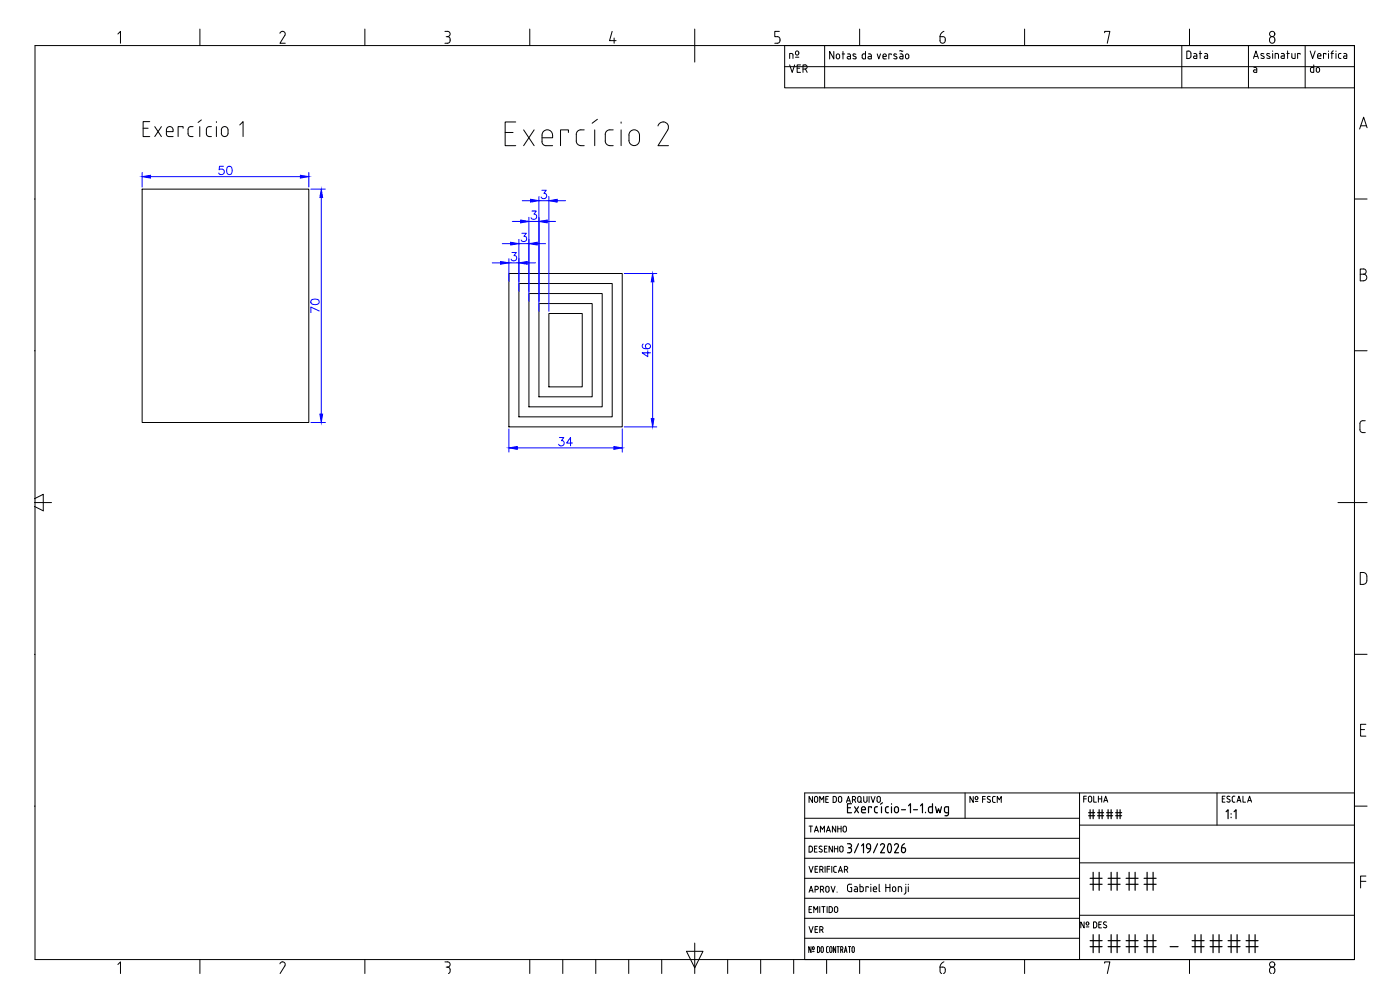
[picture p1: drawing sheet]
<svg xmlns="http://www.w3.org/2000/svg" width="420mm" height="297mm" viewBox="0 0 420 297" stroke-linecap="round" stroke-linejoin="round" font-family="sans-serif">
<defs><g id="words">
<text font-size="12.3" x="150.6" y="44.8">Exercício 2</text>
<g font-size="9.7">
<text x="326.3" y="268.5">####</text>
<text x="326.3" y="287.2">#### - ####</text>
</g>
<text font-size="6.2" x="326" y="246.9">####</text>
<g font-size="5.7" fill="#00f">
<text x="64.9" y="53.6">50</text>
<text x="97" y="94.9" transform="rotate(-90 97 94.9)">70</text>
<text x="196.5" y="108.3" transform="rotate(-90 196.5 108.3)">46</text>
<text x="166.9" y="135.1">34</text>
</g>
<text font-size="5.3" x="355.2" y="18.7">Data</text>
<g font-size="4.9">
<text x="324.2" y="242">FOLHA</text>
<text x="242" y="250.8">TAMANHO</text>
<text x="242" y="268.8">APROV.</text>
<text x="242" y="281.2">VER</text>
</g>
</g></defs>
<!-- layer: Bloco da legenda -->
<g fill="none" stroke="#000" stroke-width=".3">
<path d="M10.5 13.7h396v274.2h-396zM35.4 10.2l.8-.8v3.6M60 8.7v5M84 10a.81 .81 0 0 1 1.1-.5 .81 .81 0 0 1 .4 1.1M85.5 10.6l-1.5 2.4h1.6M109.5 8.7v5M133.5 9.4h.8M133.9 11h.4M134.3 9.4a.79 .79 0 0 1 .8 .8 .79 .79 0 0 1-.8 .8 1.01 1.01 0 0 1 .8 1 1.01 1.01 0 0 1-.8 1h-.8M159 8.7v5M183.7 9.4l-.8 2.8h2M184.3 11.4v1.6"/>
<path d="M208.5 8.7v9.9M232.5 13h.8M233.3 11a1.02 1.02 0 0 1 .8 1 1.02 1.02 0 0 1-.8 1M233.9 9.4h-1.4v1.6h.8M235.5 13.7v12.7h171M237 17.5v-1.5l.9 .3 .1 1.2M237 19.5l.8 2.2 .7-2.2M238.7 17.2h1M238.8 15.5a.55 .55 0 0 1 .8 0 .55 .55 0 0 1 0 .8 .55 .55 0 0 1-.8 0zM240.2 19.5h-1v2.2h1M241.6 19.5a.62 .62 0 0 1 .6 .6 .62 .62 0 0 1-.6 .6h-.6M241.6 19.5h-.6v2.2"/>
<path d="M247.5 13.7v12.7M250.2 15.4v2.3l-1.2-2.3v2.3M252 16.7a.5 .5 0 0 0-.5-.5 .5 .5 0 0 0-.5 .5v.5a.5 .5 0 0 0 .5 .5 .5 .5 0 0 0 .5-.5M252 16.7v.5M252.7 16.2h.8M253 15.4v2.3M254.4 16.2h.6l.2 .4v1.1l-.8-.1-.2-.3 .2-.3 .8-.1M256.8 16.3l-.5-.1-.3 .2 .1 .3 .8 .5v.4l-.9-.1M258 8.7v5M259.2 16.2l-.4 .2-.1 .8 .5 .5M259.2 16.2h.5M259.7 15.4v2.3h-.5"/>
<path d="M260.6 16.2h.7l.2 .4v1.1l-.8-.1-.2-.3 .2-.3 .8-.1M263.3 16.2l.4 1.5 .6-1.5M265 16.9h1a.52 .52 0 0 0-.4-.7 .52 .52 0 0 0-.6 .5l.2 .9 .8 .1M267.5 16.4v-.2h-.8v1.5M269.1 16.3l-.6-.1-.3 .2 .2 .3 .8 .5-.1 .4-.9-.1M270.1 16.2h.7l.2 .4v1.1h-.6M270.4 16.9l-.4 .4 .4 .4M270.4 16.9h.6M271 15.3h-1M272 16.2a.5 .5 0 0 1 .7 .5v.5a.5 .5 0 0 1-.5 .5 .5 .5 0 0 1-.5-.5zM282.1 11h.8a.97 .97 0 0 1 .8 1.1 .97 .97 0 0 1-1.1 .8l-.4-.4zM283.3 9.4l-1 .8-.2 .8"/>
<path d="M307.5 8.7v5M331.5 9.8v-.4h1.6l-.8 3.6M354.7 13.7v12.7M357 8.7v5M374.7 13.7v12.7M376.2 17.5l.7-2.2 .8 2.2M376.4 16.9h1.1M379.3 16.2l-.6-.2-.3 .3 .2 .3 .8 .5-.1 .4-.9-.1M381 16.2l-.5-.2-.3 .2 .1 .4 .8 .5v.4l-.9-.1M381.2 11.2a.9 .9 0 0 1 1.4 .8 .9 .9 0 0 1-1.4 .7l-.2-.5zM381.9 15.3v.1M381.9 16v1.5"/>
<path d="M382.7 17.5v-1.5l.9 .2 .1 1.3M384.6 16l.6 .1 .2 .4v1h-.8l-.2-.3 .2-.4h.8M386.2 16h.7M386.4 15.3v2.2M387.7 16v1.3l1 .2v-1.5M390.2 16.3v-.3h-.8v1.5M391.7 13.7v12.7M393.2 15.3l.7 2.2 .8-2.2M394.3 19.5v2.2l-.8-.1-.2-.3M395.4 16.6l.2 .9h.8M395.4 16.5a.5 .5 0 0 1 .5-.5 .5 .5 0 0 1 .5 .5M396.4 16.6v.2h-1"/>
<path d="M397.9 16.3v-.3h-.7v1.5M398.7 15.3v.1M398.7 16v1.5M399.4 16h.8M400.2 15.3l-.5 .5v1.7M400.9 15.3v.1M400.9 16v1.5M402.4 16l-.5 .1-.2 .4v.8l.7 .2M403.3 16l.7 .1 .2 .4v1h-.8l-.2-.3 .2-.4h.8M235.5 20h171M239.2 20.5h.8M241.7 20.7l.5 1"/>
<path d="M376.3 20.2l.8 .2 .1 1.3-1-.2v-.4l.3-.1M376.5 21h.7M394.3 20.2l-1 .2v.9M395.1 20.5a.5 .5 0 0 1 .5-.3 .5 .5 0 0 1 .4 .5v.5a.49 .49 0 0 1-.5 .5 .49 .49 0 0 1-.5-.5zM408.4 37.7h1.7M410.3 38.3l-1.1-3.1-1.2 3.5M10.3 59.7h.2M406.5 59.7h3.8M408.2 82.3h1M409.2 80.7a.79 .79 0 0 1 .8 .8 .79 .79 0 0 1-.8 .8M409.2 80.7h-1v3.6l1-.1a.98 .98 0 0 0 1-.9 .98 .98 0 0 0-1-1M10.3 105.2h.2"/>
<path d="M406.5 105.2h3.8M409 126.2a.87 .87 0 0 0-.9 .9v1.8a.9 .9 0 0 0 .9 .9h.7M409 126.2h.7M10.3 149.6l2.7-1.3v5l-2.7-1.4M10.3 150.8h5.2M401.5 150.8h8.8M408.2 171.8a1.52 1.52 0 0 1 1.9 .7l.1 1.7-.2 .7a1.69 1.69 0 0 1-1.8 .4zM10.3 196.3h.2M406.5 196.3h3.8M408.3 218.9h1.2M409.9 217.3h-1.6v3.6h1.6M243.8 239v1.8l-1-1.8v1.8"/>
<path d="M244.4 239.4a.5 .5 0 0 1 .5-.4 .5 .5 0 0 1 .5 .4M244.4 239.5v.8a.5 .5 0 0 0 .5 .4 .5 .5 0 0 0 .5-.4v-.8M247.8 239.8h.6M248.6 239h-.8v1.8h.8M251 239.5l-.3-.5h-.7v1.8l.7-.1 .3-.5M251 239.5v.7M251.6 239.5v.8a.5 .5 0 0 0 .5 .4 .5 .5 0 0 0 .5-.4v-.8M251.6 239.4a.5 .5 0 0 1 .5-.4 .5 .5 0 0 1 .5 .4M255.8 240l.5-.1a.49 .49 0 0 0 .5-.4 .49 .49 0 0 0-.5-.5h-.5v1.8M256.4 240l.4 .8M257.4 239.4a.5 .5 0 0 1 .5-.4 .5 .5 0 0 1 .5 .4M257.4 239.5v.8a.5 .5 0 0 0 .5 .4 .5 .5 0 0 0 .5-.4v-.8"/>
<path d="M259.2 239v1.3a.5 .5 0 0 0 .5 .4 .5 .5 0 0 0 .5-.4v-1.3M260.8 239v1.8M261.4 239l.6 1.8 .6-1.8M263.2 239.4a.5 .5 0 0 1 .5-.4 .5 .5 0 0 1 .5 .4M263.2 239.5v.8a.5 .5 0 0 0 .5 .4 .5 .5 0 0 0 .5-.4v-.8M289.6 237.9v7.6M292.1 239v1.8l-1-1.8v1.8M293.5 239.3l-.1-.2a.42 .42 0 0 0-.6 0 .42 .42 0 0 0 0 .7 .42 .42 0 0 0 .7-.2M293.5 239.4v.2M294.9 239.8h.8M295.7 239h-.8v1.8M297.2 239.1a.46 .46 0 0 0-.7-.1 .46 .46 0 0 0 0 .7l.6 .3a.49 .49 0 0 1-.1 .8 .49 .49 0 0 1-.7-.3"/>
<path d="M298.7 239l-.8 .2v1.1l.2 .4 .6 .1M324 237.9v50M365.2 237.9v9.7M366.8 239.7h.6M367.6 238.9h-.8v1.8h.8M369.1 239a.46 .46 0 0 0-.7-.1 .46 .46 0 0 0 0 .7l.8 .6-.4 .5M370.6 238.9h-.6l-.2 .5 .1 1.1 .7 .2M373 238.9v1.8h.8M406.5 237.9h-165v50M10.3 241.9h.2M241.5 257.5h82.5M241.5 251.5h82.5"/>
<path d="M241.5 245.5h82.5M242.8 259.9l.6 1.8 .6-1.8M243.3 255.7l.4-.3a1.21 1.21 0 0 0-.2-1.5h-.7v1.8h.5M244.4 254.7h.6M245.2 253.9h-.8v1.8h.8M245.4 259.9h-.8v1.8h.8M246 240.8v-1.8l.6 1 .6-1v1.8M246.2 253.9l.5 .1M246.2 253.9l-.4 .4 .8 .6M246.5 259.9a.5 .5 0 0 1 .5 .5 .5 .5 0 0 1-.5 .5M246.5 259.9h-.5v1.8M246.6 254.9a.48 .48 0 0 1 0 .8 .48 .48 0 0 1-.8-.2"/>
<path d="M247.4 254.7h.6M247.6 259.9v1.8M248.2 253.9h-.8v1.8h.8M249 259.9h-.8v1.8M249.6 259.9v1.8M249.8 253.9v1.8l-1-1.8v1.8M250.4 253.9v1.8M250.4 254.7h1M250.7 259.9l-.5 .5M250.7 259.9h.3M251.4 253.9v1.8M252.1 254.1a.5 .5 0 0 1 .5-.2 .5 .5 0 0 1 .4 .4v.9a.5 .5 0 0 1-.5 .5 .5 .5 0 0 1-.5-.5z"/>
<path d="M254 240.8l.6-1.8 .6 1.8M254.2 240.3h.8M258.1 240.4l.5 .4M292.7 240.5h.8M299.3 240.8v-1.8l.6 1 .6-1v1.8M324 258.9h82.5M324 247.6h82.5M368.2 240.5l.6 .2M371.2 240.7l.6-1.8 .6 1.8M371.4 240.2h.8M374.4 240.7l.6-1.8 .6 1.8M374.6 240.2h.8"/>
<path d="M406.5 241.9h3.8M241.5 275.5h82.5M241.5 269.5h82.5M241.5 263.5h82.5M242.8 272.8h.6M243.6 272h-.8v1.8h.8M244.2 273.8v-1.8l.6 1 .6-1v1.8M244.6 260.8h.6M246 272v1.8M246 260.9h.5M246.6 272h1M246.6 260.9l.4 .8"/>
<path d="M247.1 272v1.8M248.2 272v1.8M248.2 260.8h.8M249.8 272.6l-.3-.5-.7-.1v1.8l.7-.1 .3-.4M249.8 272.6v.7M250.2 260.4l.1 1.1 .7 .2M250.5 272.3a.5 .5 0 0 1 .5-.3 .5 .5 0 0 1 .4 .5v.8a.5 .5 0 0 1-.5 .5 .5 .5 0 0 1-.5-.5zM251.6 261.7l.6-1.8 .6 1.8M251.8 261.3h.9M253.4 260.9h.5a.5 .5 0 0 0 .5-.4 .5 .5 0 0 0-.5-.6h-.5v1.8M254 260.9l.4 .8M324 274.6h82.5"/>
<path d="M408.3 264.4h1.6M409.9 262.8h-1.6v3.6M35.4 289.4l.8-.8v3.5M60 287.9v4.2M84 289.2a.81 .81 0 0 1 1.1-.6 .81 .81 0 0 1 .4 1.2l-1.4 2.3M109.5 287.9v4.2M133.5 288.6h.8M133.9 290.2h.4M134.3 288.6a.79 .79 0 0 1 .8 .8 .79 .79 0 0 1-.8 .8M134.3 290.2a1.04 1.04 0 0 1 .8 .8 1.04 1.04 0 0 1-.5 1.1M159 287.9v4.2M168.9 287.9v4.2"/>
<path d="M178.8 287.9v4.2M188.7 287.9v4.2M198.6 287.9v4.2M206 285.4h5l-2.5 5zM208.5 283v9.1M218.4 287.9v4.2M228.3 287.9v4.2M238.2 287.9v4.2M241.5 281.5h82.5M243.4 284v1.8l-.7-1.8v1.8M243.8 285.5h.6M244 284.1a.43 .43 0 0 1 .4 .4 .43 .43 0 0 1-.4 .4z"/>
<path d="M245.3 284a.52 .52 0 0 1 .7 .6v.7a.51 .51 0 0 1-.7 .5zM246.4 285.3l.3 .5 .4-.5M247.1 284.5l-.2-.4h-.3l-.2 1.2M247.1 284.5v.8M248.1 287.9v4.2M248.6 284l-.5 .2-.1 1.2 .2 .4h.4M249 285.3l.3 .5 .4-.5M249 285.3v-1.1l.3-.2 .3 .2 .1 1.1M250.8 284v1.8l-.7-1.8v1.8M251.2 284h.7M251.5 284v1.8M252.3 285h.3"/>
<path d="M252.6 285l.3-.3v-.5l-.6-.2v1.8M252.7 285l.3 .8M253.4 285.8l.4-1.8 .4 1.8M253.5 285.3h.6M254.6 284h.7M255 284v1.8M255.7 285.3v-1.1l.3-.2 .4 .2v1.1M255.7 285.3l.3 .5 .4-.5M258 287.9v4.2M282.1 290.2v1.4l.5 .5M282.1 290.2h.8M282.9 290.2a1.02 1.02 0 0 1 .9 .8 1.02 1.02 0 0 1-.6 1.1"/>
<path d="M283.3 288.6l-1 .8-.2 .8M307.5 287.9v4.2M331.5 289v-.4h1.6l-.8 3.5M357 287.9v4.2M381.5 292.1a.92 .92 0 0 1-.5-1.4 .92 .92 0 0 1 1.5 0l.1 .9-.5 .5"/>
<circle cx="381.8" cy="10.2" r=".79"/>
<circle cx="381.8" cy="289.4" r=".79"/>
</g>
<g fill="none" stroke="#000" stroke-width=".36">
<path d="M254.3 253.2h.6a.6 .6 0 0 1 .7 .6 .6 .6 0 0 1-.7 .6M254.3 242.4h1M254.6 254.4h.4M254.9 254.3a.77 .77 0 0 1 .7 .8 .77 .77 0 0 1-.7 .7l-.6 .1M255.6 241.2h-1.3v2.7h1.3M256.5 242.1l1.1 1.8M257.6 242.1l-1.1 1.8M257.6 253.2l-1.1 2.7M258.6 243h1.1a.62 .62 0 0 0-.4-.9 .62 .62 0 0 0-.7 .6v.9l1.1 .3M258.6 253.8l.6-.6v2.7M261.3 254.7h-.7a.69 .69 0 0 1-.7-.6 .69 .69 0 0 1 .6-.8 .69 .69 0 0 1 .8 .5 1.76 1.76 0 0 1-1 2.1M261.5 242.4v-.3h-.8v1.8"/>
<path d="M263.3 242.1l-.8 .2v1a.66 .66 0 0 0 .8 .6M263.4 253.2l-1.2 2.7M264.3 253.6a.61 .61 0 0 1 .8-.4 .61 .61 0 0 1 .3 .9l-1.1 1.8h1.2M264.5 242.1v1.8M264.8 240.9l-.5 .4M266.6 242.1l-.8 .2v1a.66 .66 0 0 0 .8 .6M266.6 253.3l.4-.1a1.79 1.79 0 0 1 0 2.6l-.4-.1-.2-1zM267.6 241.2v.1M267.6 242.1v1.8M268.4 253.6a.61 .61 0 0 1 .9-.4 .61 .61 0 0 1 .3 .9l-1.1 1.8h1.2M268.6 242.2l.4-.2 .5 .2 .1 1.1a.6 .6 0 0 1-.5 .6 .6 .6 0 0 1-.7-.6zM270.6 254.4l.6-.1a.68 .68 0 0 1 .5 1 .68 .68 0 0 1-1.1 .2z"/>
<path d="M270.6 243h1.1M271.5 253.1l-.7 .5-.2 .7M272.7 241.8l.5-.6v2.7M274.2 243h1.1M276.3 241.8l.5-.6v2.7M277.8 243.7v.2M279.9 241.2v2.7l-1-.1-.3-.5 .1-1 .5-.2h.7M280.8 242.1l.4 1.8 .5-1.2 .4 1.2 .5-1.8M284.7 243.9l-1-.1a1.29 1.29 0 0 1-.2-1.5l1.2-.2-.1 2.4-1 .3M368 243.5l.6-.5v2.6M369.5 244.1v.2M369.5 245.2v.1"/>
<path d="M370.4 243.5l.6-.5v2.6"/>
</g>
<!-- layer: 0 -->
<path d="M42.7 56.7h50v70.1h-50z" fill="none" stroke="#000" stroke-width=".3"/>
<!-- layer: Cotas -->
<g fill="none" stroke="#00f" stroke-width=".3">
<path d="M42.7 51.8v4.3M45.2 53h45M92.7 51.8v4.3M93.3 56.7h4.4M96.4 59.3v64.9M161.7 59v34.5M162.6 57.1h1.3l-.7 .9a.83 .83 0 0 1 .7 1.4 .83 .83 0 0 1-1.5-.3M164.7 59v34.5M147.7 78.9h2.5M150.7 73.1h2.5M152.7 77.6v6.9M152.7 78.9h3"/>
<path d="M153.6 75.8h1.3l-.7 .9a.83 .83 0 0 1 .7 1.3 .83 .83 0 0 1-1.5-.2M153.7 66.4h2.5M155.7 71.9v15.5M155.7 73.1h3M156.6 70h1.4l-.8 .9a.83 .83 0 0 1 .7 1.4 .83 .83 0 0 1-1.5-.3M156.7 60.2h2.5M158.2 78.9h2.5M158.7 65.2v25.2M158.7 66.4h3M159.6 63.3h1.3l-.7 1a.83 .83 0 0 1 .6 1.3 .83 .83 0 0 1-1.4-.3M161.2 73.1h2.5M161.7 60.2h3"/>
<path d="M164.2 66.4h2.5M167.2 60.2h2.5M187.4 82.1h9.7M195.9 84.6v41M93.3 126.8h4.4M152.7 128.7v6.9M155.2 134.4h29M186.7 128.7v6.9M187.4 128.1h9.7"/>
</g>
<g fill="#00f" stroke="#00f" stroke-width=".3">
<path d="M42.7 53l2.5-.4v.8z"/>
<path d="M90.2 52.6l2.5 .4-2.5 .4z"/>
<path d="M96.4 56.7l.4 2.6h-.8z"/>
<path d="M96 124.2h.8l-.4 2.6z"/>
<path d="M195.4 125.6h.9l-.4 2.5z"/>
<path d="M195.9 82.1l.4 2.5h-.9z"/>
<path d="M152.7 134.4l2.5-.4v.8z"/>
<path d="M184.2 134l2.5 .4-2.5 .4z"/>
<path d="M155.7 78.9l2.5-.4v.8z"/>
<path d="M150.2 78.5l2.5 .4-2.5 .4z"/>
<path d="M158.7 73.1l2.5-.4v.8z"/>
<path d="M153.2 72.7l2.5 .4-2.5 .4z"/>
<path d="M161.7 66.4l2.5-.4v.9z"/>
<path d="M156.2 66l2.5 .4-2.5 .5z"/>
<path d="M164.7 60.2l2.5-.4v.8z"/>
<path d="M159.2 59.8l2.5 .4-2.5 .4z"/>
</g>
<!-- layer: Legendas -->
<g fill="none" stroke="#000" stroke-width=".3">
<path d="M43 38.5h1.5M44.9 36.5h-1.9v4.5h1.9M46.4 38l2 3M48.4 38l-2 3M49.9 39.5h2.1a1.06 1.06 0 0 0-.7-1.5 1.06 1.06 0 0 0-1.4 1v1.2l.3 .6 .5 .2h1.3M55 38.5v-.5h-1.5v3M57.9 38a1.13 1.13 0 0 0-1.4 .5l-.1 1.6M60 38v3M60.4 36l-1 .7M63.4 38a1.13 1.13 0 0 0-1.4 .5l-.1 1.6M64.9 36.5v.2M64.9 38v3"/>
<path d="M66.4 39a1.01 1.01 0 0 1 1-1 1.01 1.01 0 0 1 1 1v1a1.01 1.01 0 0 1-1 1 1.01 1.01 0 0 1-1-1M66.4 39v1M72 37.5l.9-1v4.5M56.4 40.1a.88 .88 0 0 0 .9 .9h.6M61.9 40.1a.88 .88 0 0 0 .9 .9h.6M152.7 82.1h34v46h-34zM155.7 85.1h28v40h-28zM158.7 88.1h22v34h-22zM161.7 91.1h16v28h-16zM164.7 94.1h10v22h-10z"/>
</g>
<!-- layer: Cotas -->
<g fill="none" stroke="#000" stroke-width=".3">
<path d="M255.6 265.3l-1.1 .2-.2 1.4 .4 .6h.9v-1.2h-.4M256.5 266l.6 .1 .2 .4 .1 1h-.7M256.7 266.8l-.4 .4 .4 .3M256.7 266.8h.7M258.1 265.3v2.2h.6M258.1 266h.6M258.7 266l.4 .5-.1 .8-.3 .2M260.6 266.3v-.3h-.8v1.5M261.4 265.3v.1M261.4 266v1.5M262.1 266.8h1v-.3a.5 .5 0 0 0-.5-.5 .5 .5 0 0 0-.5 .6v.7l1 .2M263.8 265.3v2"/>
<path d="M263.8 267.3l.3 .2M265.8 265.3v2.2M265.8 266.3h1.3M267.1 265.3v2.2M267.9 266.3a.5 .5 0 0 1 .6-.2 .5 .5 0 0 1 .3 .4v.5a.49 .49 0 0 1-.5 .5 .49 .49 0 0 1-.4-.5zM270.6 266.5l-.2-.4-.8-.1v1.5M270.6 266.5v1M271.9 266l-.1 1.8-.5 .5M271.9 265.3v.1M272.6 265.3v.1M272.6 266v1.5"/>
</g>
<use href="#words"/>
</svg>
